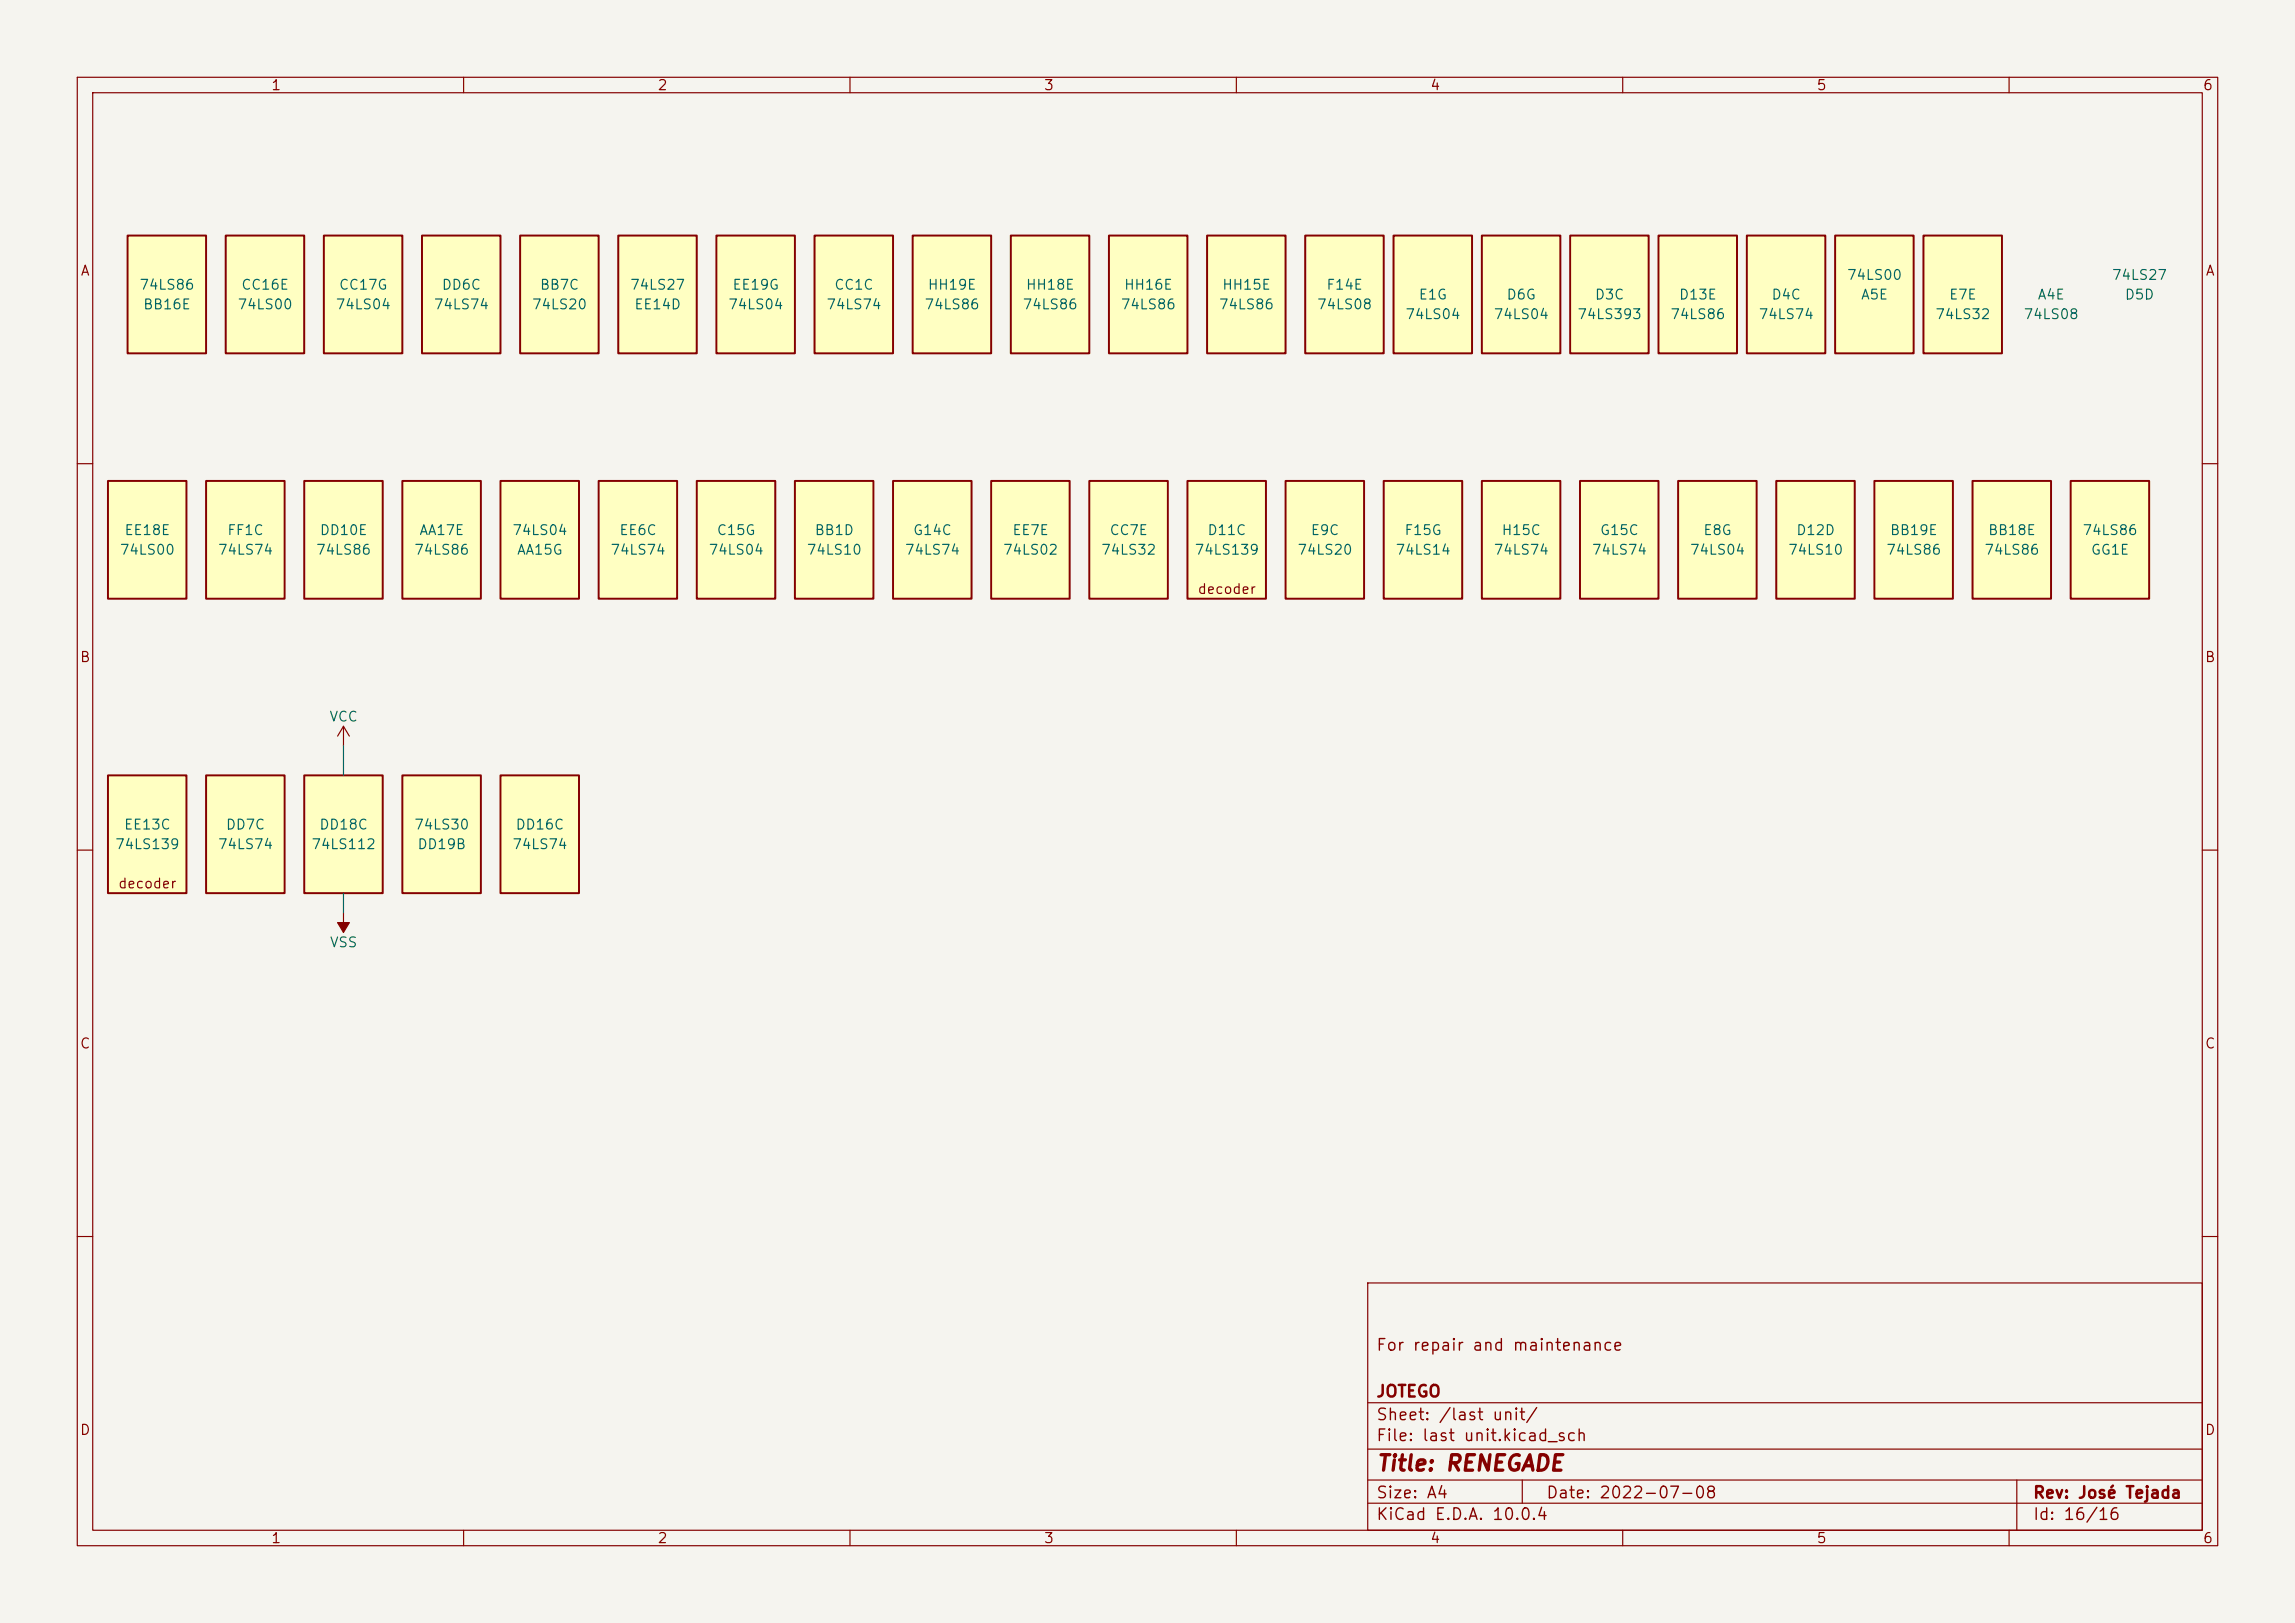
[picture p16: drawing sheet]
<svg xmlns="http://www.w3.org/2000/svg" width="297mm" height="210mm" viewBox="0 0 297 210" stroke-linecap="round" stroke-linejoin="round" font-family="sans-serif">
<defs><g id="words">
<text font-size="2" fill="#840000" x="178" y="190.8">Title: RENEGADE</text>
<g font-size="1.5" fill="#840000">
<text x="178" y="175.2">For repair and maintenance</text>
<text x="178" y="184.2">Sheet: /last unit/</text>
<text x="178" y="181.2">JOTEGO</text>
<text x="178" y="186.9">File: last unit.kicad_sch</text>
<text x="178" y="197.1">KiCad E.D.A. 10.0.4</text>
<text x="178" y="194.3">Size: A4</text>
<text x="200" y="194.3">Date: 2022-07-08</text>
<text x="263" y="194.3">Rev: José Tejada</text>
<text x="263" y="197.1">Id: 16/16</text>
</g>
<g font-size="1.3" fill="#840000">
<text x="35" y="12">1</text>
<text x="85" y="12">2</text>
<text x="135" y="12">3</text>
<text x="185" y="12">4</text>
<text x="235" y="12">5</text>
<text x="285" y="12">6</text>
<text x="10.3" y="36">A</text>
<text x="285.3" y="36">A</text>
<text x="154.9" y="77.2">decoder</text>
<text x="10.3" y="86">B</text>
<text x="285.3" y="86">B</text>
<text x="15.2" y="115.3">decoder</text>
<text x="10.3" y="136">C</text>
<text x="285.3" y="136">C</text>
<text x="10.3" y="186">D</text>
<text x="285.3" y="186">D</text>
<text x="35" y="200">1</text>
<text x="85" y="200">2</text>
<text x="135" y="200">3</text>
<text x="185" y="200">4</text>
<text x="235" y="200">5</text>
<text x="285" y="200">6</text>
</g>
<g font-size="1.3" fill="#006464">
<text x="18" y="37.8">74LS86</text>
<text x="18.4" y="40.3">BB16E</text>
<text x="30.7" y="40.3">74LS00</text>
<text x="31.1" y="37.8">CC16E</text>
<text x="43.4" y="40.3">74LS04</text>
<text x="43.8" y="37.8">CC17G</text>
<text x="56.1" y="40.3">74LS74</text>
<text x="57.1" y="37.8">DD6C</text>
<text x="68.8" y="40.3">74LS20</text>
<text x="69.8" y="37.8">BB7C</text>
<text x="81.5" y="37.8">74LS27</text>
<text x="82" y="40.3">EE14D</text>
<text x="94.2" y="40.3">74LS04</text>
<text x="94.7" y="37.8">EE19G</text>
<text x="106.9" y="40.3">74LS74</text>
<text x="107.9" y="37.8">CC1C</text>
<text x="119.6" y="40.3">74LS86</text>
<text x="120" y="37.8">HH19E</text>
<text x="132.3" y="40.3">74LS86</text>
<text x="132.7" y="37.8">HH18E</text>
<text x="145" y="40.3">74LS86</text>
<text x="145.4" y="37.8">HH16E</text>
<text x="157.7" y="40.3">74LS86</text>
<text x="158.1" y="37.8">HH15E</text>
<text x="170.4" y="40.3">74LS08</text>
<text x="171.6" y="37.8">F14E</text>
<text x="181.8" y="41.6">74LS04</text>
<text x="183.5" y="39.1">E1G</text>
<text x="193.2" y="41.6">74LS04</text>
<text x="194.9" y="39.1">D6G</text>
<text x="204" y="41.6">74LS393</text>
<text x="206.3" y="39.1">D3C</text>
<text x="216.1" y="41.6">74LS86</text>
<text x="217.2" y="39.1">D13E</text>
<text x="227.5" y="41.6">74LS74</text>
<text x="229.2" y="39.1">D4C</text>
<text x="238.9" y="36.5">74LS00</text>
<text x="240.7" y="39.1">A5E</text>
<text x="250.4" y="41.6">74LS32</text>
<text x="252.1" y="39.1">E7E</text>
<text x="261.8" y="41.6">74LS08</text>
<text x="263.6" y="39.1">A4E</text>
<text x="273.2" y="36.5">74LS27</text>
<text x="274.9" y="39.1">D5D</text>
<text x="16" y="69.6">EE18E</text>
<text x="29.3" y="69.6">FF1C</text>
<text x="41.3" y="69.6">DD10E</text>
<text x="54.2" y="69.6">AA17E</text>
<text x="66.2" y="69.6">74LS04</text>
<text x="80.1" y="69.6">EE6C</text>
<text x="92.7" y="69.6">C15G</text>
<text x="105.3" y="69.6">BB1D</text>
<text x="118.1" y="69.6">G14C</text>
<text x="130.9" y="69.6">EE7E</text>
<text x="143.5" y="69.6">CC7E</text>
<text x="156.2" y="69.6">D11C</text>
<text x="169.5" y="69.6">E9C</text>
<text x="181.7" y="69.6">F15G</text>
<text x="194.2" y="69.6">H15C</text>
<text x="207" y="69.6">G15C</text>
<text x="220.3" y="69.6">E8G</text>
<text x="232.4" y="69.6">D12D</text>
<text x="244.5" y="69.6">BB19E</text>
<text x="257.2" y="69.6">BB18E</text>
<text x="269.4" y="69.6">74LS86</text>
<text x="15.4" y="72.1">74LS00</text>
<text x="28.1" y="72.1">74LS74</text>
<text x="40.8" y="72.1">74LS86</text>
<text x="53.5" y="72.1">74LS86</text>
<text x="66.8" y="72.1">AA15G</text>
<text x="78.9" y="72.1">74LS74</text>
<text x="91.6" y="72.1">74LS04</text>
<text x="104.3" y="72.1">74LS10</text>
<text x="117" y="72.1">74LS74</text>
<text x="129.7" y="72.1">74LS02</text>
<text x="142.4" y="72.1">74LS32</text>
<text x="154.5" y="72.1">74LS139</text>
<text x="167.8" y="72.1">74LS20</text>
<text x="180.5" y="72.1">74LS14</text>
<text x="193.2" y="72.1">74LS74</text>
<text x="205.9" y="72.1">74LS74</text>
<text x="218.6" y="72.1">74LS04</text>
<text x="231.3" y="72.1">74LS10</text>
<text x="244" y="72.1">74LS86</text>
<text x="256.7" y="72.1">74LS86</text>
<text x="270.5" y="72.1">GG1E</text>
<text x="42.5" y="93.7">VCC</text>
<text x="16" y="107.7">EE13C</text>
<text x="29.1" y="107.7">DD7C</text>
<text x="41.2" y="107.7">DD18C</text>
<text x="53.5" y="107.7">74LS30</text>
<text x="66.6" y="107.7">DD16C</text>
<text x="14.8" y="110.2">74LS139</text>
<text x="28.1" y="110.2">74LS74</text>
<text x="40.2" y="110.2">74LS112</text>
<text x="53.9" y="110.2">DD19B</text>
<text x="66.2" y="110.2">74LS74</text>
<text x="42.6" y="122.9">VSS</text>
</g>
</g></defs>
<path d="M0 0h297v210h-297z" fill="#f5f4ef" stroke="#f5f4ef" stroke-width=".13"/>
<g fill="none" stroke="#840000" stroke-width=".15">
<path d="M10 10h277v190h-277zM12 12h273v186h-273zM60 10v2M110 10v2M160 10v2M210 10v2M260 10v2M10 60h2M285 60h2M10 110h2M285 110h2M10 160h2"/>
<path d="M177 166h108v32h-108zM285 160h2M60 198v2M110 198v2M160 198v2M177 194.5h108M177 191.5h108M177 187.5h108M177 181.5h108M197 191.5v3M210 198v2M260 198v2"/>
<path d="M261 191.5v6.5"/>
</g>
<path d="M67.3 30.5h10.2v15.2h-10.2z" fill="#ffffc2"/>
<path d="M67.3 30.5h10.2v15.2h-10.2z" fill="none" stroke="#840000" stroke-width=".25"/>
<path d="M16.5 30.5h10.2v15.2h-10.2z" fill="#ffffc2"/>
<path d="M16.5 30.5h10.2v15.2h-10.2z" fill="none" stroke="#840000" stroke-width=".25"/>
<path d="M54.6 30.5h10.2v15.2h-10.2z" fill="#ffffc2"/>
<path d="M54.6 30.5h10.2v15.2h-10.2z" fill="none" stroke="#840000" stroke-width=".25"/>
<path d="M41.9 30.5h10.2v15.2h-10.2z" fill="#ffffc2"/>
<path d="M41.9 30.5h10.2v15.2h-10.2z" fill="none" stroke="#840000" stroke-width=".25"/>
<path d="M29.2 30.5h10.2v15.2h-10.2z" fill="#ffffc2"/>
<path d="M29.2 30.5h10.2v15.2h-10.2z" fill="none" stroke="#840000" stroke-width=".25"/>
<path d="M118.1 30.5h10.2v15.2h-10.2z" fill="#ffffc2"/>
<path d="M118.1 30.5h10.2v15.2h-10.2z" fill="none" stroke="#840000" stroke-width=".25"/>
<path d="M80 30.5h10.2v15.2h-10.2z" fill="#ffffc2"/>
<path d="M80 30.5h10.2v15.2h-10.2z" fill="none" stroke="#840000" stroke-width=".25"/>
<path d="M92.7 30.5h10.2v15.2h-10.2z" fill="#ffffc2"/>
<path d="M92.7 30.5h10.2v15.2h-10.2z" fill="none" stroke="#840000" stroke-width=".25"/>
<path d="M105.4 30.5h10.2v15.2h-10.2z" fill="#ffffc2"/>
<path d="M105.4 30.5h10.2v15.2h-10.2z" fill="none" stroke="#840000" stroke-width=".25"/>
<path d="M130.8 30.5h10.2v15.2h-10.2z" fill="#ffffc2"/>
<path d="M130.8 30.5h10.2v15.2h-10.2z" fill="none" stroke="#840000" stroke-width=".25"/>
<path d="M115.6 62.2h10.1v15.3h-10.1z" fill="#ffffc2"/>
<path d="M115.6 62.2h10.1v15.3h-10.1z" fill="none" stroke="#840000" stroke-width=".25"/>
<path d="M90.2 62.2h10.1v15.3h-10.1z" fill="#ffffc2"/>
<path d="M90.2 62.2h10.1v15.3h-10.1z" fill="none" stroke="#840000" stroke-width=".25"/>
<path d="M128.3 62.2h10.1v15.3h-10.1z" fill="#ffffc2"/>
<path d="M128.3 62.2h10.1v15.3h-10.1z" fill="none" stroke="#840000" stroke-width=".25"/>
<path d="M102.9 62.2h10.1v15.3h-10.1z" fill="#ffffc2"/>
<path d="M102.9 62.2h10.1v15.3h-10.1z" fill="none" stroke="#840000" stroke-width=".25"/>
<path d="M77.5 62.2h10.1v15.3h-10.1z" fill="#ffffc2"/>
<path d="M77.5 62.2h10.1v15.3h-10.1z" fill="none" stroke="#840000" stroke-width=".25"/>
<path d="M52.1 62.2h10.1v15.3h-10.1z" fill="#ffffc2"/>
<path d="M52.1 62.2h10.1v15.3h-10.1z" fill="none" stroke="#840000" stroke-width=".25"/>
<path d="M14 62.2h10.1v15.3h-10.1z" fill="#ffffc2"/>
<path d="M14 62.2h10.1v15.3h-10.1z" fill="none" stroke="#840000" stroke-width=".25"/>
<path d="M64.8 62.2h10.1v15.3h-10.1z" fill="#ffffc2"/>
<path d="M64.8 62.2h10.1v15.3h-10.1z" fill="none" stroke="#840000" stroke-width=".25"/>
<path d="M39.4 62.2h10.1v15.3h-10.1z" fill="#ffffc2"/>
<path d="M39.4 62.2h10.1v15.3h-10.1z" fill="none" stroke="#840000" stroke-width=".25"/>
<path d="M26.7 62.2h10.1v15.3h-10.1z" fill="#ffffc2"/>
<path d="M26.7 62.2h10.1v15.3h-10.1z" fill="none" stroke="#840000" stroke-width=".25"/>
<path d="M39.4 100.3h10.1v15.3h-10.1z" fill="#ffffc2"/>
<path d="M39.4 100.3h10.1v15.3h-10.1z" fill="none" stroke="#840000" stroke-width=".25"/>
<path d="M64.8 100.3h10.1v15.3h-10.1z" fill="#ffffc2"/>
<path d="M64.8 100.3h10.1v15.3h-10.1z" fill="none" stroke="#840000" stroke-width=".25"/>
<path d="M44.4 94l-.7 1.3M44.4 94l.8 1.3M44.4 94v2.5" fill="none" stroke="#840000" stroke-width=".15"/>
<path d="M52.1 100.3h10.1v15.3h-10.1z" fill="#ffffc2"/>
<path d="M52.1 100.3h10.1v15.3h-10.1z" fill="none" stroke="#840000" stroke-width=".25"/>
<path d="M14 100.3h10.1v15.3h-10.1z" fill="#ffffc2"/>
<path d="M14 100.3h10.1v15.3h-10.1z" fill="none" stroke="#840000" stroke-width=".25"/>
<path d="M26.7 100.3h10.1v15.3h-10.1z" fill="#ffffc2"/>
<path d="M26.7 100.3h10.1v15.3h-10.1z" fill="none" stroke="#840000" stroke-width=".25"/>
<path d="M44.4 118.1v2.6" fill="none" stroke="#840000" stroke-width=".15"/>
<path d="M43.7 119.4h1.5l-.8 1.3z" fill="#840000" stroke="#840000" stroke-width=".15"/>
<path d="M141 62.2h10.1v15.3h-10.1z" fill="#ffffc2"/>
<path d="M141 62.2h10.1v15.3h-10.1z" fill="none" stroke="#840000" stroke-width=".25"/>
<path d="M153.7 62.2h10.1v15.3h-10.1z" fill="#ffffc2"/>
<path d="M153.7 62.2h10.1v15.3h-10.1z" fill="none" stroke="#840000" stroke-width=".25"/>
<path d="M166.4 62.2h10.1v15.3h-10.1z" fill="#ffffc2"/>
<path d="M166.4 62.2h10.1v15.3h-10.1z" fill="none" stroke="#840000" stroke-width=".25"/>
<path d="M191.8 62.2h10.1v15.3h-10.1z" fill="#ffffc2"/>
<path d="M191.8 62.2h10.1v15.3h-10.1z" fill="none" stroke="#840000" stroke-width=".25"/>
<path d="M179.1 62.2h10.1v15.3h-10.1z" fill="#ffffc2"/>
<path d="M179.1 62.2h10.1v15.3h-10.1z" fill="none" stroke="#840000" stroke-width=".25"/>
<path d="M204.5 62.2h10.1v15.3h-10.1z" fill="#ffffc2"/>
<path d="M204.5 62.2h10.1v15.3h-10.1z" fill="none" stroke="#840000" stroke-width=".25"/>
<path d="M143.5 30.5h10.2v15.2h-10.2z" fill="#ffffc2"/>
<path d="M143.5 30.5h10.2v15.2h-10.2z" fill="none" stroke="#840000" stroke-width=".25"/>
<path d="M168.9 30.5h10.2v15.2h-10.2z" fill="#ffffc2"/>
<path d="M168.9 30.5h10.2v15.2h-10.2z" fill="none" stroke="#840000" stroke-width=".25"/>
<path d="M180.3 30.5h10.2v15.2h-10.2z" fill="#ffffc2"/>
<path d="M180.3 30.5h10.2v15.2h-10.2z" fill="none" stroke="#840000" stroke-width=".25"/>
<path d="M191.8 30.5h10.1v15.2h-10.1z" fill="#ffffc2"/>
<path d="M191.8 30.5h10.1v15.2h-10.1z" fill="none" stroke="#840000" stroke-width=".25"/>
<path d="M156.2 30.5h10.2v15.2h-10.2z" fill="#ffffc2"/>
<path d="M156.2 30.5h10.2v15.2h-10.2z" fill="none" stroke="#840000" stroke-width=".25"/>
<path d="M268 62.2h10.1v15.3h-10.1z" fill="#ffffc2"/>
<path d="M268 62.2h10.1v15.3h-10.1z" fill="none" stroke="#840000" stroke-width=".25"/>
<path d="M255.3 62.2h10.1v15.3h-10.1z" fill="#ffffc2"/>
<path d="M255.3 62.2h10.1v15.3h-10.1z" fill="none" stroke="#840000" stroke-width=".25"/>
<path d="M203.2 30.5h10.2v15.2h-10.2z" fill="#ffffc2"/>
<path d="M203.2 30.5h10.2v15.2h-10.2z" fill="none" stroke="#840000" stroke-width=".25"/>
<path d="M226.1 30.5h10.1v15.2h-10.1z" fill="#ffffc2"/>
<path d="M226.1 30.5h10.1v15.2h-10.1z" fill="none" stroke="#840000" stroke-width=".25"/>
<path d="M248.9 30.5h10.2v15.2h-10.2z" fill="#ffffc2"/>
<path d="M248.9 30.5h10.2v15.2h-10.2z" fill="none" stroke="#840000" stroke-width=".25"/>
<path d="M237.5 30.5h10.1v15.2h-10.1z" fill="#ffffc2"/>
<path d="M237.5 30.5h10.1v15.2h-10.1z" fill="none" stroke="#840000" stroke-width=".25"/>
<path d="M214.6 30.5h10.2v15.2h-10.2z" fill="#ffffc2"/>
<path d="M214.6 30.5h10.2v15.2h-10.2z" fill="none" stroke="#840000" stroke-width=".25"/>
<path d="M217.2 62.2h10.1v15.3h-10.1z" fill="#ffffc2"/>
<path d="M217.2 62.2h10.1v15.3h-10.1z" fill="none" stroke="#840000" stroke-width=".25"/>
<path d="M229.9 62.2h10.1v15.3h-10.1z" fill="#ffffc2"/>
<path d="M229.9 62.2h10.1v15.3h-10.1z" fill="none" stroke="#840000" stroke-width=".25"/>
<path d="M242.6 62.2h10.1v15.3h-10.1z" fill="#ffffc2"/>
<path d="M242.6 62.2h10.1v15.3h-10.1z" fill="none" stroke="#840000" stroke-width=".25"/>
<path d="M44.4 96.5v3.8M44.4 115.6v2.5" fill="none" stroke="#009600" stroke-width=".15"/>
<use href="#words"/>
</svg>
